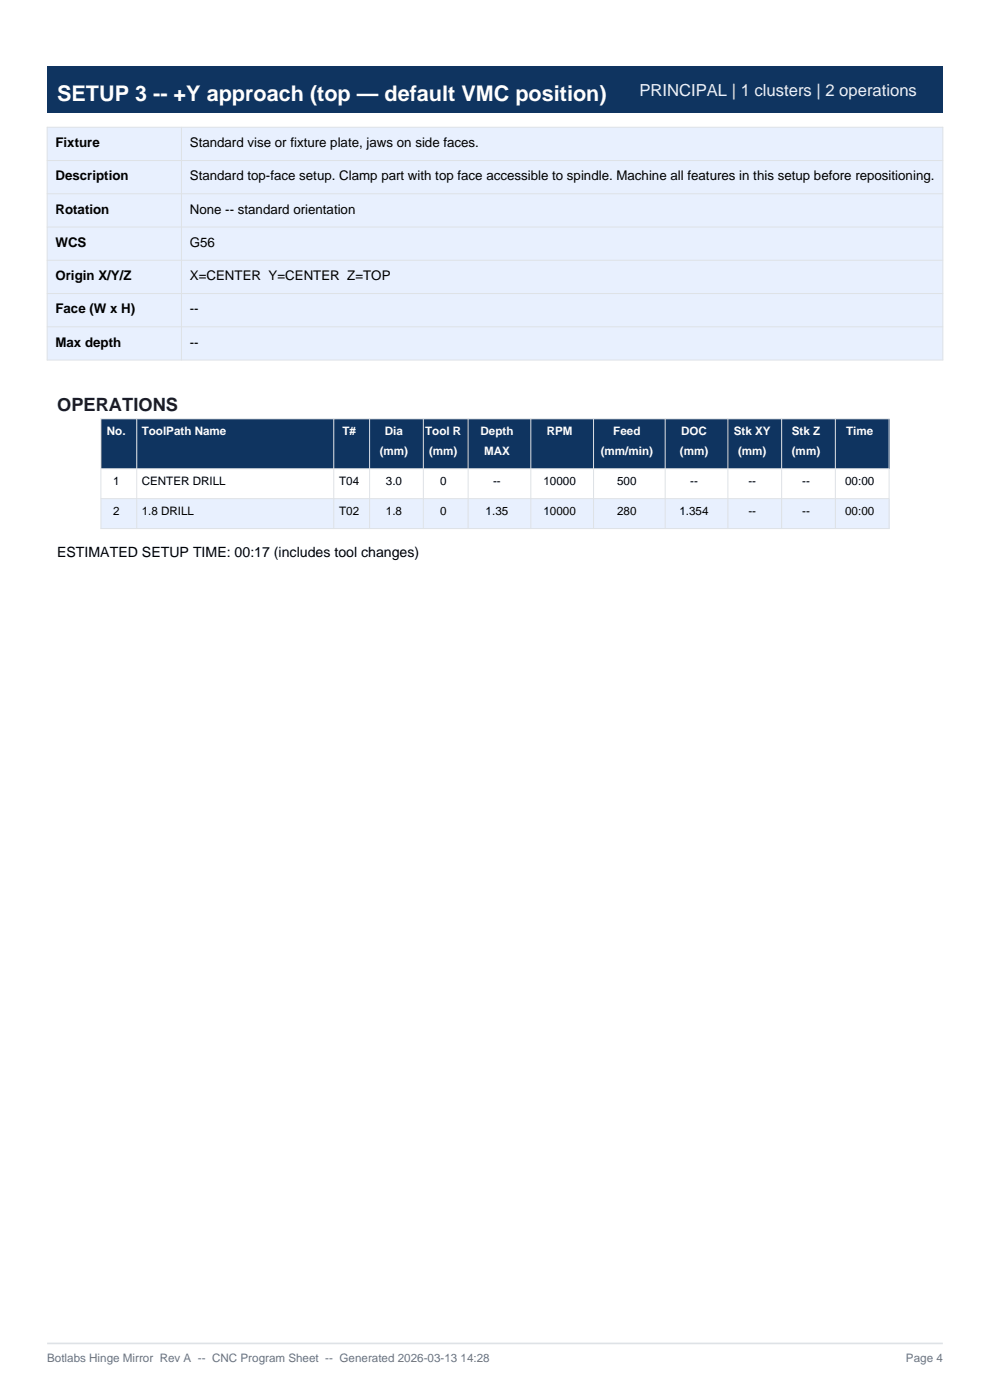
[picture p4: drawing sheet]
<svg xmlns="http://www.w3.org/2000/svg" width="210mm" height="297mm" viewBox="0 0 210 297" stroke-linecap="round" stroke-linejoin="round" font-family="sans-serif">
<defs><g id="words">
<text font-size="4.6" fill="#fff" x="12.1" y="21.5">SETUP 3 -- +Y approach (top — default VMC position)</text>
<text font-size="3.9" fill="#1a1a2e" x="12.1" y="87.1">OPERATIONS</text>
<text font-size="3.5" fill="#e8f0fe" x="135.6" y="20.5">PRINCIPAL | 1 clusters | 2 operations</text>
<text font-size="3" x="12.1" y="118.1">ESTIMATED SETUP TIME: 00:17 (includes tool changes)</text>
<g font-size="2.8">
<text x="11.8" y="31.2">Fixture</text>
<text x="40.3" y="31.2">Standard vise or fixture plate, jaws on side faces.</text>
<text x="11.8" y="38.3">Description</text>
<text x="40.3" y="38.3">Standard top-face setup. Clamp part with top face accessible to spindle. Machine all features in this setup before repositioning.</text>
<text x="11.8" y="45.3">Rotation</text>
<text x="40.3" y="45.3">None -- standard orientation</text>
<text x="11.8" y="52.4">WCS</text>
<text x="40.3" y="52.4">G56</text>
<text x="11.8" y="59.4">Origin X/Y/Z</text>
<text x="40.3" y="59.4">X=CENTER Y=CENTER Z=TOP</text>
<text x="11.8" y="66.5">Face (W x H)</text>
<text x="40.3" y="66.5">--</text>
<text x="11.8" y="73.6">Max depth</text>
<text x="40.3" y="73.6">--</text>
</g>
<g font-size="2.5" fill="#fff">
<text x="22.7" y="92.4">No.</text>
<text x="30.1" y="92.4">ToolPath Name</text>
<text x="72.6" y="92.4">T#</text>
<text x="81.6" y="92.4">Dia</text>
<text x="90.2" y="92.4">Tool R</text>
<text x="101.9" y="92.4">Depth</text>
<text x="116" y="92.4">RPM</text>
<text x="130.1" y="92.4">Feed</text>
<text x="144.5" y="92.4">DOC</text>
<text x="155.7" y="92.4">Stk XY</text>
<text x="168" y="92.4">Stk Z</text>
<text x="179.5" y="92.4">Time</text>
<text x="80.6" y="96.6">(mm)</text>
<text x="91" y="96.6">(mm)</text>
<text x="102.7" y="96.6">MAX</text>
<text x="127.4" y="96.6">(mm/min)</text>
<text x="144.2" y="96.6">(mm)</text>
<text x="156.6" y="96.6">(mm)</text>
<text x="168" y="96.6">(mm)</text>
</g>
<g font-size="2.5">
<text x="24" y="103">1</text>
<text x="30.1" y="103">CENTER DRILL</text>
<text x="71.9" y="103">T04</text>
<text x="81.9" y="103">3.0</text>
<text x="93.3" y="103">0</text>
<text x="104.6" y="103">--</text>
<text x="115.3" y="103">10000</text>
<text x="130.9" y="103">500</text>
<text x="146.4" y="103">--</text>
<text x="158.7" y="103">--</text>
<text x="170.1" y="103">--</text>
<text x="179.3" y="103">00:00</text>
<text x="24" y="109.3">2</text>
<text x="30.1" y="109.3">1.8 DRILL</text>
<text x="71.9" y="109.3">T02</text>
<text x="81.9" y="109.3">1.8</text>
<text x="93.3" y="109.3">0</text>
<text x="103" y="109.3">1.35</text>
<text x="115.3" y="109.3">10000</text>
<text x="130.9" y="109.3">280</text>
<text x="144.1" y="109.3">1.354</text>
<text x="158.7" y="109.3">--</text>
<text x="170.1" y="109.3">--</text>
<text x="179.3" y="109.3">00:00</text>
</g>
<g font-size="2.5" fill="#6c757d">
<text x="10" y="289">Botlabs Hinge Mirror Rev A -- CNC Program Sheet -- Generated 2026-03-13 14:28</text>
<text x="192.2" y="289">Page 4</text>
</g>
</g></defs>
<path d="M10 285h190" fill="none" stroke="#dee2e6" stroke-width=".35"/>
<path d="M10 14.1h190v9.9h-190z" fill-rule="evenodd" fill="#0f3460"/>
<path d="M10 27h190v49.4h-190z" fill-rule="evenodd" fill="#e8f0fe"/>
<path d="M10 27h190v49.4h-190zM10 34h190M38.5 27v49.4M10 41.1h190M10 48.2h190M10 55.2h190M10 62.3h190M10 69.3h190" fill="none" stroke="#dee2e6" stroke-width=".21"/>
<path d="M21.4 88.9h167.2v10.5h-167.2z" fill-rule="evenodd" fill="#0f3460"/>
<path d="M21.4 99.4h167.2v6.4h-167.2z" fill-rule="evenodd" fill="#fff"/>
<path d="M21.4 105.8h167.2v6.3h-167.2z" fill-rule="evenodd" fill="#e8f0fe"/>
<g fill="none" stroke="#dee2e6" stroke-width=".21">
<path d="M21.4 88.9h167.2v23.2h-167.2zM21.4 99.4h167.2M29 88.9v23.2M70.8 88.9v23.2M78.4 88.9v23.2M89.8 88.9v23.2M99.3 88.9v23.2M112.6 88.9v23.2M125.9 88.9v23.2M141.1 88.9v23.2M154.4 88.9v23.2M165.8 88.9v23.2"/>
<path d="M177.2 88.9v23.2M21.4 105.8h167.2"/>
</g>
<use href="#words"/>
</svg>
